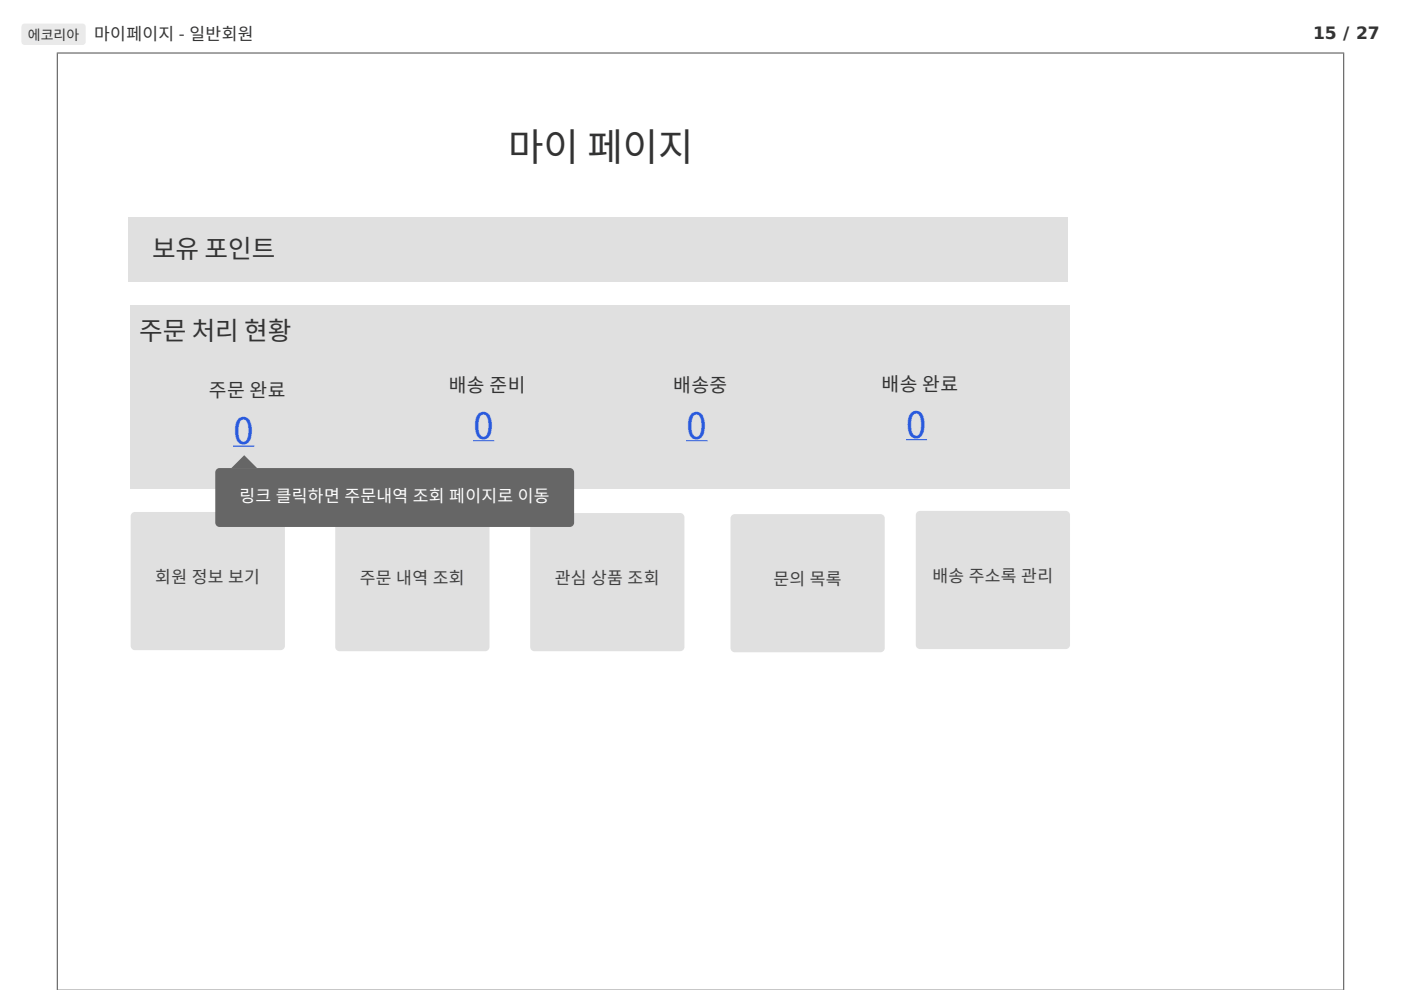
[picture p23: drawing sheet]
<svg xmlns="http://www.w3.org/2000/svg" width="297mm" height="210mm" viewBox="0 0 297 210" stroke-linecap="round" stroke-linejoin="round" font-family="sans-serif">
<defs><g id="words">
<text font-size="8.2" fill="#333" x="107.8" y="34.1">마이 페이지</text>
<g font-size="7.7" fill="#295add">
<text x="49.5" y="94.2">0</text>
<text x="100.4" y="93.1">0</text>
<text x="145.6" y="93.1">0</text>
<text x="192.1" y="92.9">0</text>
</g>
<g font-size="5.5" fill="#333">
<text x="32.2" y="54.7">보유 포인트</text>
<text x="29.5" y="72">주문 처리 현황</text>
</g>
<g font-size="4.1" fill="#333">
<text x="95.2" y="83.1">배송 준비</text>
<text x="142.7" y="83.1">배송중</text>
<text x="186.9" y="82.9">배송 완료</text>
<text x="44.3" y="84.3">주문 완료</text>
</g>
<g font-size="3.6" fill="#333">
<text x="20" y="8.4">마이페이지 - 일반회원</text>
<text x="278.4" y="8.2">15 / 27</text>
</g>
<text font-size="3.6" fill="#fff" x="50.8" y="106.5">링크 클릭하면 주문내역 조회 페이지로 이동</text>
<g font-size="3.6" fill="#404040">
<text x="32.9" y="123.5">회원 정보 보기</text>
<text x="76.3" y="123.8">주문 내역 조회</text>
<text x="117.6" y="123.8">관심 상품 조회</text>
<text x="164" y="124">문의 목록</text>
<text x="197.7" y="123.3">배송 주소록 관리</text>
</g>
<text font-size="3" fill="#333" x="5.9" y="8.4">에코리아</text>
</g></defs>
<path d="M4.7 5.2l.5-.2h12.3a.68 .68 0 0 1 .7 .7v3.2a.68 .68 0 0 1-.7 .6h-12.3a.68 .68 0 0 1-.7-.6v-3.2z" fill-rule="evenodd" fill="#eaeaea"/>
<path d="M12.3 11.4h272.5v198.4h-272.5z" fill="#fff"/>
<path d="M12 11.2h273M12.1 11.1v198.8M284.9 11.1v198.8" fill="none" stroke="#555" stroke-width=".23"/>
<path d="M12 209.9h273" fill="none" stroke="#555" stroke-width=".21"/>
<g fill="#e0e0e0">
<path d="M28 108.8l.6-.2h30.9a.91 .91 0 0 1 .9 .9v27.4a.91 .91 0 0 1-.9 .9h-30.9a.91 .91 0 0 1-.9-.9v-27.4z" fill-rule="evenodd"/>
<path d="M71.3 109l.7-.2h30.9a.91 .91 0 0 1 .9 .9v27.5a.91 .91 0 0 1-.9 .9h-30.9a.91 .91 0 0 1-.9-.9v-27.5z" fill-rule="evenodd"/>
<path d="M112.7 109l.6-.2h30.9a.91 .91 0 0 1 .9 .9v27.5a.91 .91 0 0 1-.9 .9h-30.9a.91 .91 0 0 1-.9-.9v-27.5z" fill-rule="evenodd"/>
<path d="M155.1 109.3l.7-.3h30.9a.91 .91 0 0 1 .9 .9v27.5a.91 .91 0 0 1-.9 .9h-30.9a.91 .91 0 0 1-.9-.9v-27.5z" fill-rule="evenodd"/>
<path d="M194.4 108.6l.7-.3h30.9a.91 .91 0 0 1 .9 .9v27.5a.91 .91 0 0 1-.9 .9h-30.9a.91 .91 0 0 1-.9-.9v-27.5z" fill-rule="evenodd"/>
</g>
<g fill="#e0e0e0">
<path d="M27.3 46.1h199.1v13.6h-199.1z"/>
<path d="M27.7 64.7h199.2v38.9h-199.2z"/>
</g>
<path d="M49.5 94.6h4.3M100.4 93.4h4.3M145.6 93.4h4.3M192.1 93.2h4.3" fill="none" stroke="#295add" stroke-width=".23"/>
<path d="M45.9 99.5l.7-.3h74.2a.91 .91 0 0 1 .9 .9v10.7a.91 .91 0 0 1-.9 .9h-74.2a.91 .91 0 0 1-1-.9v-10.7z" fill-rule="evenodd" fill="#666"/>
<path d="M49.1 99.2l2.7-2.7 2.7 2.7z" fill="#666"/>
<use href="#words"/>
</svg>
